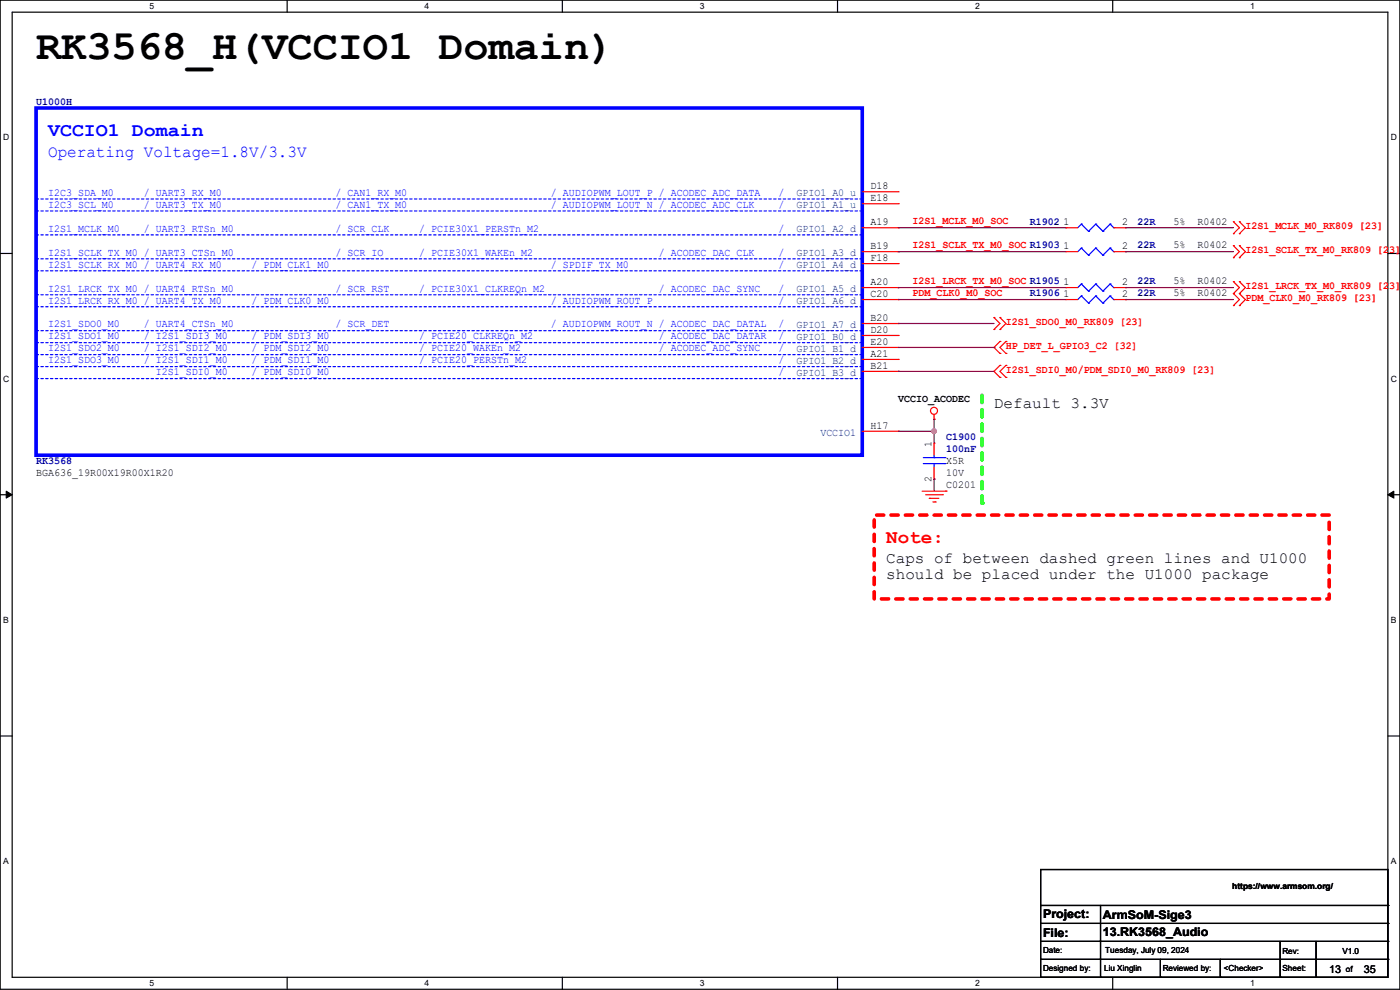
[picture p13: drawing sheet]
<svg xmlns="http://www.w3.org/2000/svg" width="297mm" height="210mm" viewBox="0 0 297 210" stroke-linecap="round" stroke-linejoin="round" font-family="sans-serif">
<defs><g id="words">
<text font-size="8.9" x="7.7" y="12.5">RK3568_H(VCCIO1 Domain)</text>
<text font-size="4.1" fill="#00f" x="10.2" y="28.9">VCCIO1 Domain</text>
<text font-size="4.1" fill="#f00" x="188" y="115.2">Note:</text>
<text font-size="3.6" fill="#00f" x="10.2" y="33.3">Operating Voltage=1.8V/3.3V</text>
<g font-size="3.3">
<text x="210.9" y="86.5">Default 3.3V</text>
<text x="188" y="119.5">Caps of between dashed green lines and U1000</text>
<text x="188" y="122.8">should be placed under the U1000 package</text>
</g>
<g font-size="2.5">
<text x="221.3" y="194.7">Project:</text>
<text x="234" y="194.9">ArmSoM-Sige3</text>
<text x="221.3" y="198.8">File:</text>
<text x="234" y="198.5">13.RK3568_Audio</text>
</g>
<g font-size="2.3" fill="#000080">
<text x="7.7" y="22.2">U1000H</text>
<text x="218.5" y="47.6">R1902</text>
<text x="241.3" y="47.6">22R</text>
<text x="241.3" y="52.7">22R</text>
<text x="218.5" y="62.9">R1906</text>
<text x="241.3" y="60.3">22R</text>
<text x="241.3" y="62.9">22R</text>
<text x="200.7" y="93.3">C1900</text>
<text x="200.7" y="95.9">100nF</text>
<text x="7.7" y="98.4">RK3568</text>
</g>
<g font-size="2.3" fill="#00f">
<text x="10.2" y="41.5">I2C3_SDA_M0</text>
<text x="30.5" y="41.5">/ UART3_RX_M0</text>
<text x="71.2" y="41.5">/ CAN1_RX_M0</text>
<text x="116.9" y="41.5">/ AUDIOPWM_LOUT_P / ACODEC_ADC_DATA</text>
<text x="165.1" y="41.5">/</text>
<text x="10.2" y="44.1">I2C3_SCL_M0</text>
<text x="30.5" y="44.1">/ UART3_TX_M0</text>
<text x="71.2" y="44.1">/ CAN1_TX_M0</text>
<text x="116.9" y="44.1">/ AUDIOPWM_LOUT_N / ACODEC_ADC_CLK</text>
<text x="165.1" y="44.1">/</text>
<text x="10.2" y="49.1">I2S1_MCLK_M0</text>
<text x="30.5" y="49.1">/ UART3_RTSn_M0</text>
<text x="71.2" y="49.1">/ SCR_CLK</text>
<text x="88.9" y="49.1">/ PCIE30X1_PERSTn_M2</text>
<text x="165.1" y="49.1">/</text>
<text x="10.2" y="54.2">I2S1_SCLK_TX_M0 / UART3_CTSn_M0</text>
<text x="10.2" y="56.8">I2S1_SCLK_RX_M0 / UART4_RX_M0</text>
<text x="53.4" y="56.8">/ PDM_CLK1_M0</text>
<text x="71.2" y="54.2">/ SCR_IO</text>
<text x="88.9" y="54.2">/ PCIE30X1_WAKEn_M2</text>
<text x="116.9" y="56.8">/ SPDIF_TX_M0</text>
<text x="139.7" y="54.2">/ ACODEC_DAC_CLK</text>
<text x="165.1" y="56.8">/</text>
<text x="165.1" y="54.2">/</text>
<text x="10.2" y="61.8">I2S1_LRCK_TX_M0 / UART4_RTSn_M0</text>
<text x="10.2" y="64.4">I2S1_LRCK_RX_M0 / UART4_TX_M0</text>
<text x="53.4" y="64.4">/ PDM_CLK0_M0</text>
<text x="71.2" y="61.8">/ SCR_RST</text>
<text x="88.9" y="61.8">/ PCIE30X1_CLKREQn_M2</text>
<text x="116.9" y="64.4">/ AUDIOPWM_ROUT_P</text>
<text x="139.7" y="61.8">/ ACODEC_DAC_SYNC</text>
<text x="165.1" y="64.4">/</text>
<text x="165.1" y="61.8">/</text>
<text x="10.2" y="69.5">I2S1_SDO0_M0</text>
<text x="30.5" y="69.5">/ UART4_CTSn_M0</text>
<text x="71.2" y="69.5">/ SCR_DET</text>
<text x="116.9" y="69.5">/ AUDIOPWM_ROUT_N / ACODEC_DAC_DATAL</text>
<text x="165.1" y="69.5">/</text>
<text x="10.2" y="72">I2S1_SDO1_M0</text>
<text x="10.2" y="77.1">I2S1_SDO3_M0</text>
<text x="10.2" y="74.5">I2S1_SDO2_M0</text>
<text x="30.5" y="74.5">/ I2S1_SDI2_M0</text>
<text x="30.5" y="72">/ I2S1_SDI3_M0</text>
<text x="30.5" y="77.1">/ I2S1_SDI1_M0</text>
<text x="53.4" y="77.1">/ PDM_SDI1_M0</text>
<text x="53.4" y="72">/ PDM_SDI3_M0</text>
<text x="53.4" y="74.5">/ PDM_SDI2_M0</text>
<text x="88.9" y="72">/ PCIE20_CLKREQn_M2</text>
<text x="88.9" y="77.1">/ PCIE20_PERSTn_M2</text>
<text x="88.9" y="74.5">/ PCIE20_WAKEn_M2</text>
<text x="139.7" y="74.5">/ ACODEC_ADC_SYNC</text>
<text x="139.7" y="72">/ ACODEC_DAC_DATAR</text>
<text x="165.1" y="72">/</text>
<text x="165.1" y="77.1">/</text>
<text x="165.1" y="74.5">/</text>
<text x="33.1" y="79.6">I2S1_SDI0_M0</text>
<text x="53.4" y="79.6">/ PDM_SDI0_M0</text>
<text x="165.1" y="79.6">/</text>
</g>
<g font-size="2.3" fill="#004080">
<text x="169" y="41.6">GPIO1_A0_u</text>
<text x="169" y="44.2">GPIO1_A1_u</text>
<text x="169" y="49.2">GPIO1_A2_d</text>
<text x="169" y="54.3">GPIO1_A3_d</text>
<text x="169" y="56.9">GPIO1_A4_d</text>
<text x="169" y="61.9">GPIO1_A5_d</text>
<text x="169" y="64.5">GPIO1_A6_d</text>
<text x="169" y="69.6">GPIO1_A7_d</text>
<text x="169" y="72.1">GPIO1_B0_d</text>
<text x="169" y="74.6">GPIO1_B1_d</text>
<text x="169" y="77.2">GPIO1_B2_d</text>
<text x="169" y="79.7">GPIO1_B3_d</text>
<text x="174" y="92.4">VCCIO1</text>
</g>
<g font-size="2.3">
<text x="184.7" y="40.1">D18</text>
<text x="184.7" y="42.7">E18</text>
<text x="184.7" y="47.8">A19</text>
<text x="225.6" y="47.8">1</text>
<text x="238" y="47.8">2</text>
<text x="249" y="47.6">5%</text>
<text x="254" y="47.6">R0402</text>
<text x="184.7" y="52.8">B19</text>
<text x="225.6" y="52.8">1</text>
<text x="238" y="52.8">2</text>
<text x="249" y="52.7">5%</text>
<text x="254" y="52.7">R0402</text>
<text x="184.7" y="55.4">F18</text>
<text x="184.7" y="60.5">A20</text>
<text x="184.7" y="63">C20</text>
<text x="225.6" y="60.5">1</text>
<text x="225.6" y="63">1</text>
<text x="238" y="60.5">2</text>
<text x="238" y="63">2</text>
<text x="249" y="60.3">5%</text>
<text x="249" y="62.9">5%</text>
<text x="254" y="60.3">R0402</text>
<text x="254" y="62.9">R0402</text>
<text x="184.7" y="68.1">B20</text>
<text x="184.7" y="70.6">D20</text>
<text x="184.7" y="73.2">E20</text>
<text x="184.7" y="75.7">A21</text>
<text x="184.7" y="78.2">B21</text>
<text x="190.5" y="85.2">VCCIO_ACODEC</text>
<text x="184.7" y="90.9">H17</text>
<text x="197.6" y="94.8" transform="rotate(-90 197.6 94.8)">1</text>
<text x="7.7" y="101">BGA636_19R00X19R00X1R20</text>
<text x="200.7" y="98.4">X5R</text>
<text x="200.7" y="101">10V</text>
<text x="197.6" y="102.2" transform="rotate(-90 197.6 102.2)">2</text>
<text x="200.7" y="103.5">C0201</text>
<text x="282" y="206.3">13</text>
<text x="289.3" y="206.3">35</text>
</g>
<g font-size="2.3" fill="#f00">
<text x="193.6" y="47.6">I2S1_MCLK_M0_SOC</text>
<text x="193.6" y="52.7">I2S1_SCLK_TX_M0_SOC R1903</text>
<text x="264.2" y="53.7">I2S1_SCLK_TX_M0_RK809 [2</text>
<text x="264.2" y="48.6">I2S1_MCLK_M0_RK809 [23]</text>
<text x="294.7" y="53.7">3]</text>
<text x="193.6" y="62.8">PDM_CLK0_M0_SOC</text>
<text x="193.6" y="60.3">I2S1_LRCK_TX_M0_SOC R1905</text>
<text x="264.2" y="63.9">PDM_CLK0_M0_RK809 [23]</text>
<text x="264.2" y="61.3">I2S1_LRCK_TX_M0_RK809 [2</text>
<text x="294.7" y="61.3">3]</text>
<text x="213.4" y="69">I2S1_SDO0_M0_RK809 [23]</text>
<text x="213.4" y="74">HP_DET_L_GPIO3_C2 [32]</text>
<text x="213.4" y="79.1">I2S1_SDI0_M0/PDM_SDI0_M0_RK809 [23]</text>
</g>
<g font-size="1.8">
<text x="31.7" y="1.9">5</text>
<text x="90.1" y="1.9">4</text>
<text x="148.5" y="1.9">3</text>
<text x="206.8" y="1.9">2</text>
<text x="265.2" y="1.9">1</text>
<text x=".7" y="29.8">D</text>
<text x="295.1" y="29.8">D</text>
<text x=".7" y="80.9">C</text>
<text x="295.1" y="80.9">C</text>
<text x=".7" y="132.1">B</text>
<text x="295.1" y="132.1">B</text>
<text x=".7" y="183.3">A</text>
<text x="295.1" y="183.3">A</text>
<text x="261.4" y="188.6">https://www.armsom.org/</text>
<text x="221.3" y="202.1">Date:</text>
<text x="234.5" y="202.1">Tuesday, July 09, 2024</text>
<text x="272.1" y="202.3">Rev:</text>
<text x="284.8" y="202.3">V1.0</text>
<text x="31.7" y="209.2">5</text>
<text x="90.1" y="209.2">4</text>
<text x="148.5" y="209.2">3</text>
<text x="206.8" y="209.2">2</text>
<text x="221.3" y="205.9">Designed by:</text>
<text x="234.2" y="205.9">Liu Xinglin</text>
<text x="246.7" y="205.9">Reviewed by:</text>
<text x="259.6" y="205.9">&lt;Checker&gt;</text>
<text x="265.2" y="209.2">1</text>
<text x="272.1" y="205.9">Sheet:</text>
<text x="285.5" y="206.1">of</text>
</g>
</g></defs>
<g fill="none" stroke="#000" stroke-width=".25">
<path d="M0 0h297v209.8h-297zM2.6 2.6h291.8v204.7h-291.8zM60.9 0v2.6M119.3 0v2.6M177.7 0v2.6M236.1 0v2.6M0 53.8h2.6M294.4 53.8h2.6M0 104.9h2.6M294.4 104.9h2.6M0 156.1h2.6M294.4 156.1h2.6"/>
<path d="M60.9 207.3v2.5M119.3 207.3v2.5M177.7 207.3v2.5M236.1 207.3v2.5"/>
</g>
<path d="M1.3 104.2l1.3 .7-1.3 .8zM294.4 104.9l1.3-.7v1.5z" fill="#000"/>
<path d="M1.3 104.2l1.3 .7-1.3 .8zM294.4 104.9l1.3-.7v1.5z" fill="none" stroke="#000" stroke-width=".21"/>
<path d="M185.5 109.3h96.5v17.7h-96.5z" fill="none" stroke="#f00" stroke-width=".76" stroke-dasharray="1.5 1.5"/>
<path d="M208.3 83.9v22.8" fill="none" stroke="#0f0" stroke-width=".76" stroke-dasharray="1.5 1.5"/>
<circle cx="208.3" cy="106.7" r=".38" fill="#0f0" stroke-dasharray="1.5 1.5"/>
<g fill="none" stroke="#f00" stroke-width=".25">
<path d="M182.9 48.3h7.6M182.9 53.4h7.6M182.9 40.7h7.6M182.9 43.2h7.6M182.9 55.9h7.6M190.5 40.7h.1M190.5 43.2h.1M190.5 48.3h.1M190.5 53.4h.1M190.5 55.9h.1M226.1 48.3h.1M226.1 53.4h.1"/>
<path d="M226.1 48.3h2.5M226.1 53.4h2.5M236.3 48.3h2.5M236.3 53.4h2.5M238.8 48.3h.1M238.8 53.4h.1M261.7 52.1h.1M261.7 54.7h.1M261.7 47h.1M261.7 49.6h.1M261.7 59.7h.1M261.7 52.1l1.2 1.3-1.2 1.3"/>
<path d="M261.7 47l1.2 1.3-1.2 1.3M261.7 59.7l1.2 1.3-1.2 1.3M262.9 52.1h.1M262.9 54.7h.1M262.9 47h.1M262.9 49.6h.1M262.9 59.7h.1M262.9 52.1l1.3 1.3-1.3 1.3M262.9 47l1.3 1.3-1.3 1.3M262.9 59.7l1.3 1.3-1.3 1.3M182.9 61h7.6M182.9 63.5h7.6"/>
<path d="M182.9 68.6h7.6M182.9 71.2h7.6M182.9 73.7h7.6M182.9 76.2h7.6M182.9 78.8h7.6M190.5 61h.1M190.5 63.5h.1M190.5 68.6h.1M190.5 71.2h.1M190.5 73.7h.1M190.5 76.2h.1M190.5 78.8h.1"/>
<path d="M210.9 67.4h.1M210.9 69.9h.1M210.9 67.4l1.2 1.2-1.2 1.3M212.1 77.5h.1M212.1 67.4h.1M212.1 69.9h.1M212.1 72.4h.1M212.1 75h.1M212.1 77.5l-1.2 1.3 1.2 1.3M212.1 67.4l1.3 1.2-1.3 1.3M212.1 72.4l-1.2 1.3 1.2 1.3M213.4 77.5h.1"/>
<path d="M213.4 75h.1M213.4 72.4h.1M213.4 77.5l-1.3 1.3 1.3 1.3M213.4 72.4l-1.3 1.3 1.3 1.3M226.1 61h.1M226.1 63.5h.1M226.1 61h2.5M226.1 63.5h2.5M236.3 61h2.5M236.3 63.5h2.5M238.8 61h.1M238.8 63.5h.1"/>
<path d="M261.7 62.3h.1M261.7 64.8h.1M261.7 62.3l1.2 1.2-1.2 1.3M262.9 62.3h.1M262.9 64.8h.1M262.9 62.3l1.3 1.2-1.3 1.3M182.9 91.5h7.6M190.5 91.5h.1M198.2 88.9h.1M198.2 94h.1M198.2 87.9v1M198.2 94v2.6"/>
<path d="M198.2 99.1v2.5M212.1 80.1h.1M213.4 80.1h.1M195.6 104.2h5.1M196.4 104.9h3.5M197.1 105.7h.1M197.1 105.7h2.1M197.9 106.5h.5M198.2 101.6h.1M198.4 106.5h.1M199.9 104.9h.1M200.7 104.2h.1"/>
<circle cx="198.1" cy="87.1" r=".74"/>
</g>
<g fill="none" stroke="#000" stroke-width=".25">
<path d="M220.8 184.4h73.6v22.9h-73.6zM220.8 192.1h73.6M220.8 195.9h73.6M220.8 199.7h73.6M233.5 192.1v15.2M271.6 199.7v7.6M279.2 199.7v7.6M294.4 192.1h.1M294.4 195.9h.1M294.4 199.7h.1M220.8 203.5h73.6M233.5 207.3h.1"/>
<path d="M246.2 207.3h.1M246.2 203.5v3.8M258.9 207.3h.1M258.9 203.5v3.8M271.6 207.3h.1M279.2 207.3h.1M294.4 203.5h.1"/>
</g>
<g fill="none" stroke="#00f" stroke-width=".25">
<path d="M229.4 47.5h.1M229.4 52.6h.1M229.4 47.5l-.8 .8M229.4 47.5l1.5 1.6M229.4 52.6l-.8 .8M229.4 52.6l1.5 1.5M230.9 49.1h.1M230.9 54.1h.1M232.5 47.5h.1M232.5 52.6h.1M232.5 47.5l-1.6 1.6M232.5 47.5l1.5 1.6"/>
<path d="M232.5 52.6l-1.6 1.5M232.5 52.6l1.5 1.5M234 49.1h.1M234 54.1h.1M235.5 47.5h.1M235.5 52.6h.1M235.5 47.5l-1.5 1.6M235.5 47.5l.8 .8M235.5 52.6l-1.5 1.5M235.5 52.6l.8 .8M236.3 48.3h.1M236.3 53.4h.1"/>
<path d="M229.4 60.2h.1M229.4 62.8h.1M229.4 60.2l-.8 .8M229.4 60.2l1.5 1.6M229.4 62.8l-.8 .7M229.4 62.8l1.5 1.5M230.9 61.8h.1M230.9 64.3h.1M232.5 60.2h.1M232.5 62.8h.1M232.5 60.2l-1.6 1.6M232.5 60.2l1.5 1.6"/>
<path d="M232.5 62.8l-1.6 1.5M232.5 62.8l1.5 1.5M234 61.8h.1M234 64.3h.1M235.5 60.2h.1M235.5 62.8h.1M235.5 60.2l-1.5 1.6M235.5 60.2l.8 .8M235.5 62.8l-1.5 1.5M235.5 62.8l.8 .7M236.3 61h.1M236.3 63.5h.1"/>
<path d="M195.9 98.3h4.5M195.9 97.1h4.5M198.2 97.1h.1M198.2 98.3h.1M198.2 96.6v.5M198.2 98.3v.8M200.4 98.3h.1M200.4 97.1h.1"/>
</g>
<path d="M7.7 22.9h175.2v73.7h-175.2z" fill="none" stroke="#00f" stroke-width=".76"/>
<g fill="none" stroke="#00f" stroke-width=".25" stroke-dasharray=".5 .5">
<path d="M7.7 42.2h.1M7.7 44.7h.1M7.7 49.8h.1M7.7 54.9h.1M7.7 57.4h.1M182.9 42.2h-175.2M182.9 44.7h-175.2M182.9 49.8h-175.2M182.9 54.9h-175.2M182.9 57.4h-175.2M7.7 62.5h.1M7.7 65.1h.1"/>
<path d="M7.7 70.1h.1M7.7 72.7h.1M7.7 75.2h.1M7.7 77.8h.1M182.9 62.5h-175.2M182.9 65.1h-175.2M182.9 70.1h-175.2M182.9 72.7h-175.2M182.9 75.2h-175.2M182.9 77.8h-175.2M7.7 80.3h.1M182.9 80.3h-175.2"/>
</g>
<path d="M198.2 88.9h.1M198.2 88.9v2.6" fill="none" stroke="#800040" stroke-width=".25"/>
<circle cx="198.1" cy="91.5" r=".49" fill="#f0f"/>
<circle cx="198.1" cy="91.5" r=".49" fill="none" stroke="#f0f" stroke-width=".25"/>
<g fill="none" stroke="#800040" stroke-width=".25">
<path d="M190.5 48.3h.1M190.5 53.4h.1M190.5 48.3h35.6M190.5 53.4h35.6M238.8 48.3h.1M238.8 53.4h.1M238.8 48.3h22.9M238.8 53.4h22.9M190.5 63.5h.1M190.5 61h.1M190.5 68.6h.1M190.5 78.8h.1"/>
<path d="M190.5 63.5h35.6M190.5 61h35.6M190.5 68.6h20.4M190.5 78.8h20.4M190.5 73.7h20.4M210.9 73.7h.1M238.8 61h.1M238.8 63.5h.1M238.8 63.5h22.9M238.8 61h22.9M190.5 91.5h.1M190.5 91.5h7.7"/>
<path d="M198.2 91.5h.1M198.2 91.5v2.5M198.2 101.6h.1M198.2 101.6v2.6"/>
</g>
<circle cx="198.1" cy="91.5" r=".49" fill="#f0f"/>
<circle cx="198.1" cy="91.5" r=".49" fill="none" stroke="#f0f" stroke-width=".25"/>
<use href="#words"/>
</svg>
